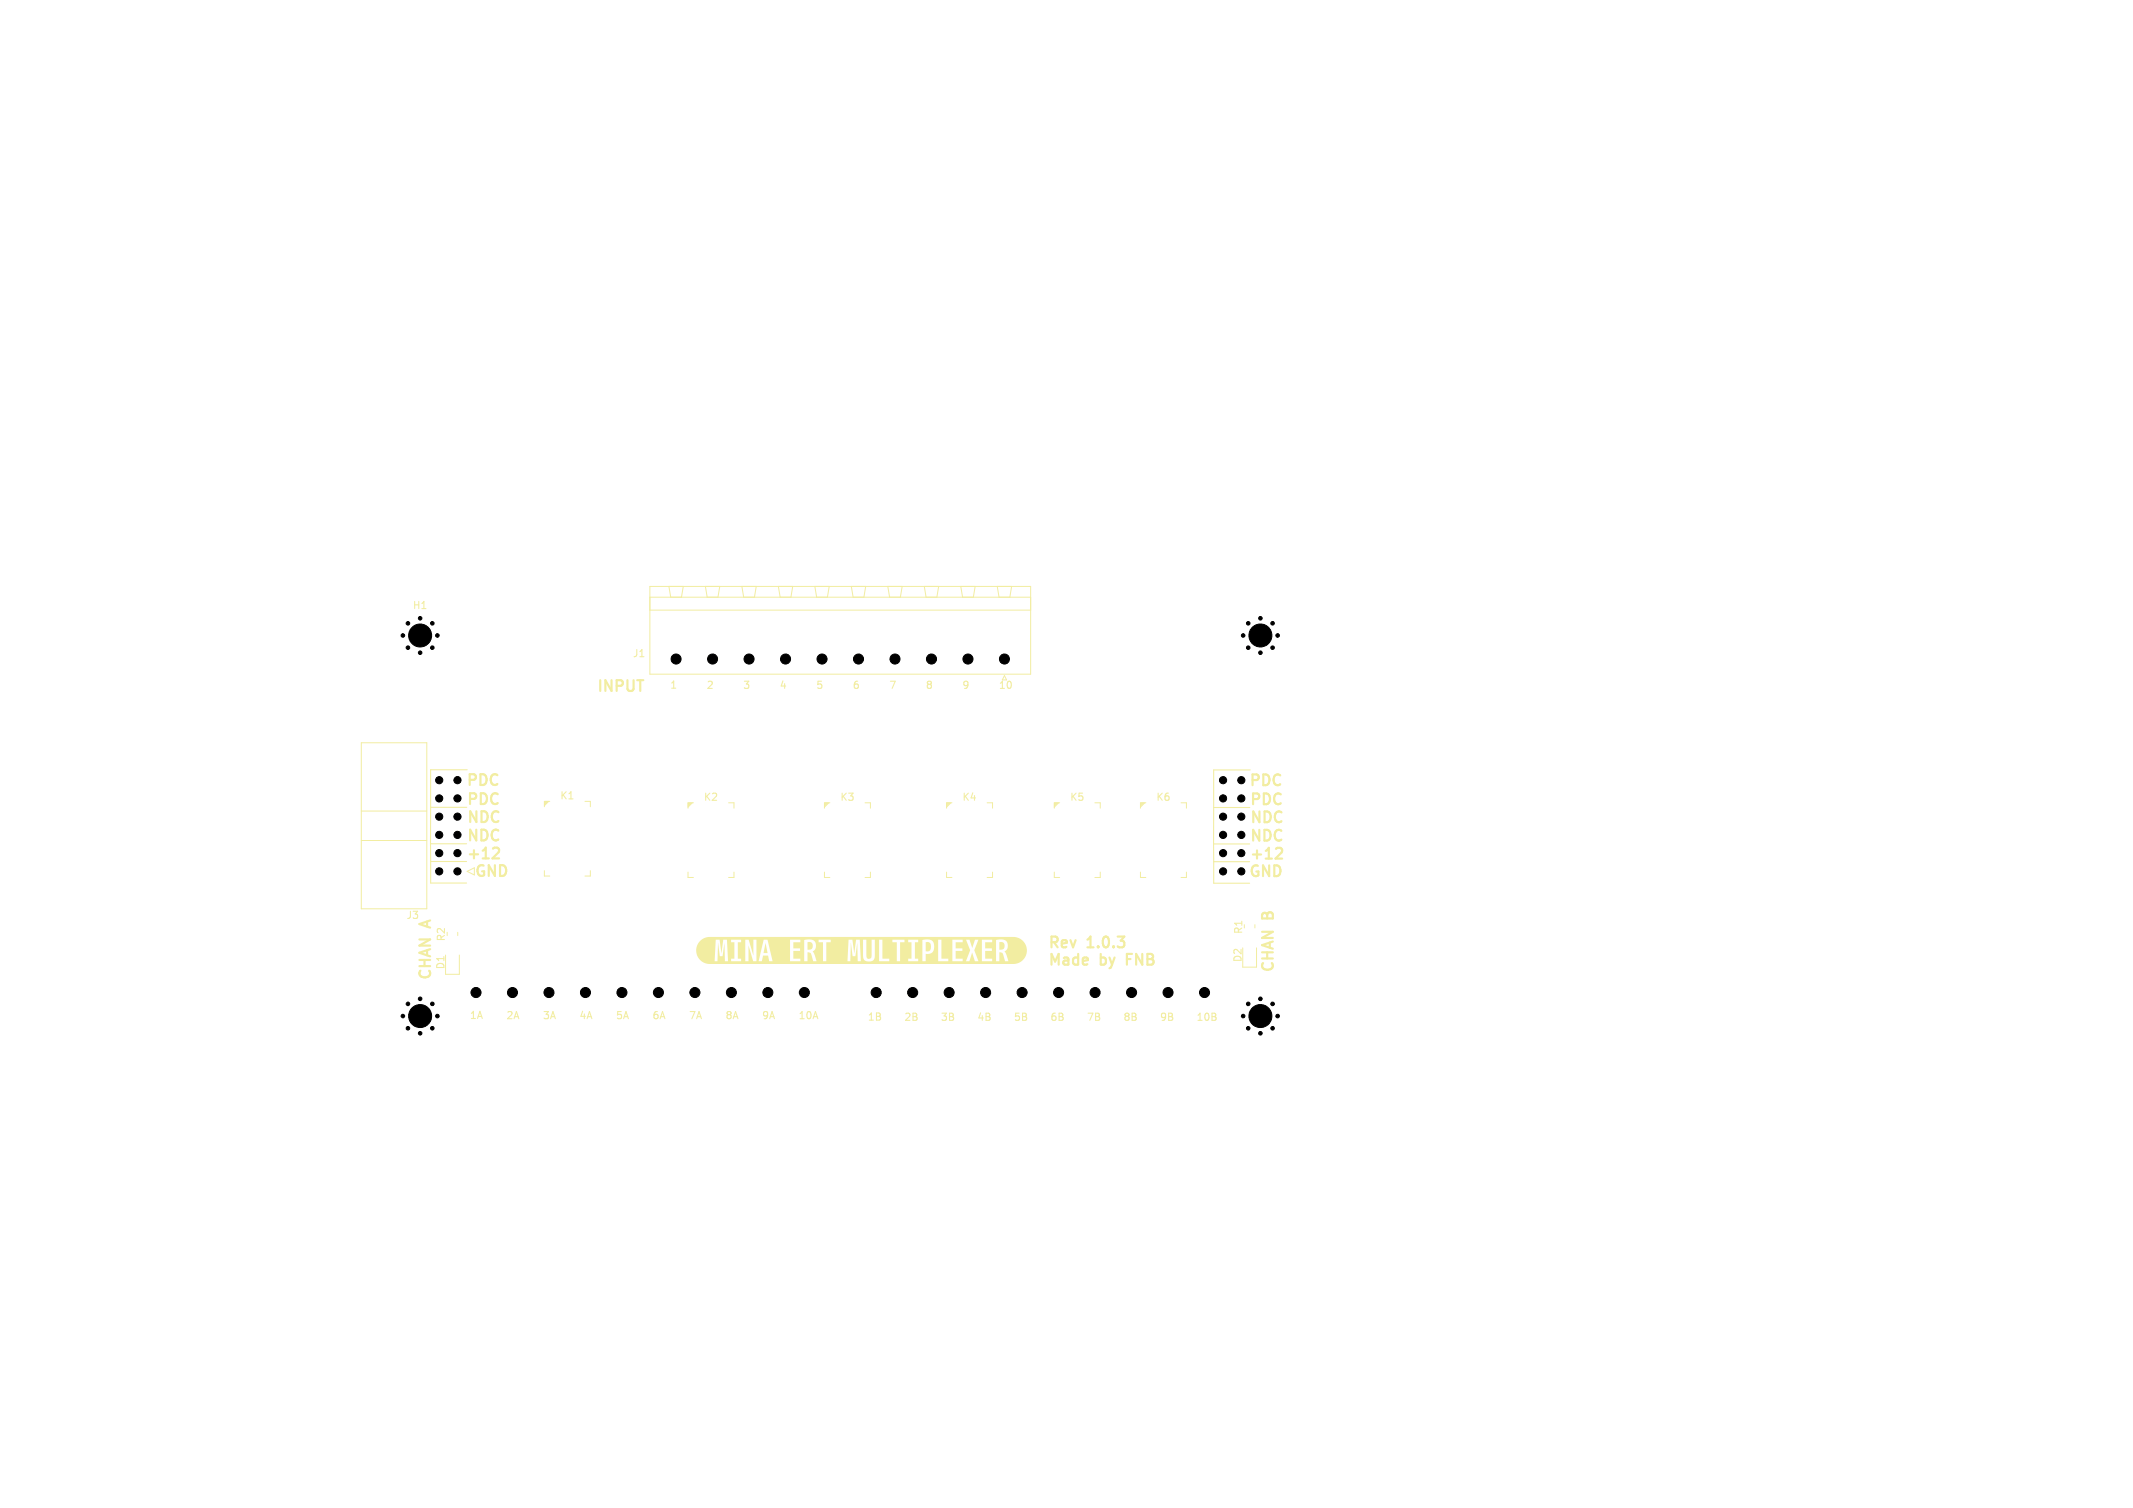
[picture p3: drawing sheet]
<svg xmlns="http://www.w3.org/2000/svg" width="297mm" height="210mm" viewBox="0 0 297 210" stroke-linecap="round" stroke-linejoin="round" font-family="sans-serif">
<defs><g id="words">
<g font-size="2.1" fill="#f2eda1">
<text x="83" y="96.4">INPUT</text>
<text x="64.8" y="109.5">PDC</text>
<text x="64.9" y="112.2">PDC</text>
<text x="173.9" y="109.5">PDC</text>
<text x="173.9" y="112.2">PDC</text>
<text x="64.9" y="119.7">+12</text>
<text x="64.9" y="117.2">NDC</text>
<text x="64.9" y="114.7">NDC</text>
<text x="173.9" y="119.8">+12</text>
<text x="173.9" y="117.3">NDC</text>
<text x="174" y="114.7">NDC</text>
<text x="66" y="122.2">GND</text>
<text x="173.8" y="122.2">GND</text>
<text x="60.1" y="128.9" transform="rotate(-90 60.1 128.9)">A</text>
<text x="177.4" y="127.9" transform="rotate(-90 177.4 127.9)">B</text>
<text x="60.1" y="136.6" transform="rotate(-90 60.1 136.6)">CHAN</text>
<text x="145.9" y="132.1">Rev</text>
<text x="145.9" y="134.5">Made</text>
<text x="151.5" y="132.1">1.0.3</text>
<text x="153.3" y="134.5">by</text>
<text x="157.6" y="134.5">FNB</text>
<text x="177.4" y="135.5" transform="rotate(-90 177.4 135.5)">CHAN</text>
</g>
<g font-size="1.4" fill="#f2eda1">
<text x="57.4" y="85">H1</text>
<text x="88" y="91.7">J1</text>
<text x="93.2" y="96">1</text>
<text x="98.3" y="96">2</text>
<text x="103.4" y="96">3</text>
<text x="108.5" y="96">4</text>
<text x="113.6" y="96">5</text>
<text x="118.7" y="96">6</text>
<text x="123.7" y="96">7</text>
<text x="128.8" y="96">8</text>
<text x="133.9" y="96">9</text>
<text x="139" y="96">10</text>
<text x="77.9" y="111.5">K1</text>
<text x="97.9" y="111.7">K2</text>
<text x="116.9" y="111.7">K3</text>
<text x="133.9" y="111.7">K4</text>
<text x="148.9" y="111.7">K5</text>
<text x="160.9" y="111.7">K6</text>
<text x="56.5" y="128.2">J3</text>
<text x="62.2" y="131.2" transform="rotate(-90 62.2 131.2)">R2</text>
<text x="173.2" y="130.2" transform="rotate(-90 173.2 130.2)">R1</text>
<text x="62.1" y="135.1" transform="rotate(-90 62.1 135.1)">D1</text>
<text x="173.1" y="134.1" transform="rotate(-90 173.1 134.1)">D2</text>
<text x="65.3" y="142">1A</text>
<text x="70.4" y="142">2A</text>
<text x="75.5" y="142">3A</text>
<text x="80.6" y="142">4A</text>
<text x="85.7" y="142">5A</text>
<text x="90.8" y="142">6A</text>
<text x="95.9" y="142">7A</text>
<text x="100.9" y="142">8A</text>
<text x="106" y="142">9A</text>
<text x="111.1" y="142">10A</text>
<text x="120.8" y="142.2">1B</text>
<text x="125.8" y="142.2">2B</text>
<text x="130.9" y="142.2">3B</text>
<text x="136" y="142.2">4B</text>
<text x="141.1" y="142.2">5B</text>
<text x="146.2" y="142.2">6B</text>
<text x="151.3" y="142.2">7B</text>
<text x="156.4" y="142.2">8B</text>
<text x="161.4" y="142.2">9B</text>
<text x="166.5" y="142.2">10B</text>
</g>
</g></defs>
<g fill="none" stroke="#f2eda1" stroke-width=".15">
<path d="M59.9 117.5h5.1M59.9 117.5l.1 2.5M60 112.4h5M60 120v3h5M60 120h5M65.1 107.2h-5.1l-.1 10.3M169 117.5h5M169 117.5v2.5M169 112.5h5M169 112.5v5M174.1 107.2h-5.1v5.3M169 120v3h5"/>
<path d="M169 120h5"/>
</g>
<path d="M68.9 118l.5 .1a.41 .41 0 0 1 0 .6l-.8 .8h.9M177.9 118.1h.5a.41 .41 0 0 1 .1 .6l-.9 .9h.9M156.9 133.6h.5M157.6 132.8h-.7v1.5" fill="none" stroke="#f2eda1" stroke-width=".3"/>
<g fill="none" stroke="#f2eda1" stroke-width=".14">
<path d="M90.5 81.7h53v12.2h-53zM90.5 83.2h53M90.5 85h53M93.1 81.7l.3 1.5M95.1 81.7l-.2 1.5M98.2 81.7l.3 1.5M100.2 81.7l-.2 1.5M103.3 81.7l.2 1.5M105.3 81.7l-.2 1.5M108.4 81.7l.2 1.5M110.4 81.7l-.3 1.5M113.5 81.7l.2 1.5"/>
<path d="M115.5 81.7l-.3 1.5M118.5 81.7l.3 1.5M120.5 81.7l-.2 1.5M123.6 81.7l.3 1.5M125.6 81.7l-.2 1.5M128.7 81.7l.2 1.5M130.7 81.7l-.2 1.5M133.8 81.7l.2 1.5M135.8 81.7l-.3 1.5M138.9 81.7l.2 1.5M139.6 94.7l.3-.6 .3 .6M140.9 81.7l-.3 1.5"/>
<path d="M50.3 103.4h9.1v23.2h-9.1zM50.3 113h9.1M50.3 117.1h9.1M114.9 111.8l-.1 .2M115.1 111.8l-.3 .3M115.2 111.8l-.4 .5M115.4 111.8l-.6 .6M115.5 111.8h-.7v.8M120.5 111.8h.7v.8M132 111.8l-.2 .2M132.1 111.8l-.3 .3M132.2 111.8l-.4 .5"/>
<path d="M132.4 111.8l-.6 .6M132.5 111.8h-.7v.8M137.4 111.8h.8v.8M147 111.8l-.2 .2M147.1 111.8l-.3 .3M147.2 111.8l-.4 .5M147.4 111.8l-.6 .6M147.5 111.8h-.7v.8M152.4 111.8h.8v.8M158.9 111.8l-.1 .2M159.1 111.8l-.3 .3M159.3 111.8l-.5 .5"/>
<path d="M159.4 111.8l-.6 .6M159.5 111.8h-.7v.8M164.4 111.8h.8v.8M62 133v2.7h2v-2.7M63.7 129.8v.5M66 120.9l-1 .5 1 .5M114.8 121.5v.7h.7M121.2 121.5v.7h-.7M131.8 121.5v.7h.7M138.2 121.5v.7h-.8M146.8 121.5v.7h.7M153.2 121.5v.7h-.8"/>
<path d="M158.8 121.5v.7h.7M165.2 121.5v.7h-.8"/>
</g>
<g fill="#f2eda1">
<path d="M106.6 131.3l.3 1.4h-.6z"/>
<path d="M112.4 131.2a.55 .55 0 0 1 .8 .5 .55 .55 0 0 1-.8 .6z"/>
<path d="M128.9 131.2a.53 .53 0 0 1 .6 .1 .53 .53 0 0 1 .1 .5v.3a.5 .5 0 0 1-.7 .4z"/>
<path d="M139.2 131.2a.55 .55 0 0 1 .7 .5 .55 .55 0 0 1-.7 .6z"/>
<path d="M97.5 131a1.88 1.88 0 0 1 1.3-.5h42.3a1.88 1.88 0 0 1 1.9 1.9 1.88 1.88 0 0 1-1.9 1.8h-42.3h-.5l-.6-.3h2.2l.1-2.6 .2 1.9h.4l.3-1.9v2.6h.5l-.2-2.7h1.1v2.3h-.5v.4h2.4v-2.2l.7 2.2h1.2l.1-.8h.7l.2 .8h4.3v-.4h-.9v-1.1h.9v-.3h-.9v-.9h.9v-.3h.6v3h.4v-1.3l.4 .1 .1 .1 .3 1.1h.5a2.39 2.39 0 0 0-.5-1.4 .92 .92 0 0 0 .3-1.3h1.1v2.7h3.8l.1-2.6 .2 1.9h.4l.3-1.9v2.6h.5l-.1-.8h.4a.79 .79 0 0 0 1.1 .8h2.5v-.4h-.9v-2.3h2v2.7h.4v-2.7h1.6v2.3h-.4v.4h1.4v-.4h-.5v-2.3h.5v-.3h.5v3h6.6l.4-1.2 .3 1.2h2.5v-.4h-1v-1.1h.9v-.3h-.9v-.9h1v-.3h.5v3h.5v-1.3l.4 .1v.1l.3 1.1h.5a2.39 2.39 0 0 0-.5-1.4 .91 .91 0 0 0 .4-1.2 .91 .91 0 0 0-1.1-.5l-2.5 .1v3h-.5l-.5-1.6 .5-1.4h-.4l-.4 1.1-.4-1.1h-.5l.6 1.4-.6 1.6h-.5v-.4h-.9v-1.1h.9v-.3h-.9v-.9h.9v-.3h-1.4v3h-.6v-.4h-.9v-2.6h-.5v3h-1.7v-1.1a.97 .97 0 0 0 1-.3 .97 .97 0 0 0 .2-1 1.13 1.13 0 0 0-1.7-.6h-1.9v.3h-.6v-.3h-1.6v.3h-1.4v-.3h-.5v3h-1.1a.63 .63 0 0 0 .5-.8v-2.2h-.4l-.1 2.4v.1l-.3 .1-.3-.1v-.1l-.1-2.4h-.4v2.2h-.4l-.1-2.2h-.5l-.2 1.9-.3-1.9h-.5l-.2 3h-2.9v-2.7h.6v-.3h-1.7v.3h-.5a1.29 1.29 0 0 0-1.5-.3h-2v3h-2.4l-.7-3h-.6l-.7 3h-.3v-3h-.4v2.1l-.7-2.1h-.4v3h-.6v-.4h-.5v-2.3h.5v-.3h-1.4v.3h-.6v-.3h-.5l-.2 1.9-.3-1.9h-.5l-.2 3h-1.8a1.88 1.88 0 0 1-.2-2.9z"/>
</g>
<g fill="none" stroke="#f2eda1" stroke-width=".14">
<path d="M75.9 111.6l-.1 .2M76.1 111.6l-.3 .3M76.2 111.6l-.4 .5M76.4 111.6l-.6 .6M76.5 111.6h-.7v.8M81.5 111.6h.7v.8M95.9 111.8l-.1 .2M96.1 111.8l-.3 .3M96.2 111.8l-.4 .5M96.4 111.8l-.6 .6M96.6 111.8h-.8v.8M101.4 111.8h.8v.8"/>
<path d="M75.8 121.3v.7h.7M82.2 121.3v.7h-.7M95.8 121.5v.7h.8M102.2 121.5v.7h-.8M173 132v2.7h2v-2.7M174.7 128.8v.4"/>
</g>
<g fill="#000" stroke="#000" stroke-width=".14">
<circle cx="56.1" cy="88.5" r=".25"/>
<circle cx="56.8" cy="86.8" r=".25"/>
<circle cx="56.8" cy="90.2" r=".25"/>
<circle cx="58.5" cy="88.5" r="1.6"/>
<circle cx="58.5" cy="90.9" r=".25"/>
<circle cx="58.5" cy="86.1" r=".25"/>
<circle cx="60.2" cy="86.8" r=".25"/>
<circle cx="60.2" cy="90.2" r=".25"/>
<circle cx="60.9" cy="88.5" r=".25"/>
<circle cx="94.1" cy="91.8" r=".7"/>
<circle cx="99.2" cy="91.8" r=".7"/>
<circle cx="104.3" cy="91.8" r=".7"/>
<circle cx="109.4" cy="91.8" r=".7"/>
<circle cx="114.5" cy="91.8" r=".7"/>
<circle cx="119.5" cy="91.8" r=".7"/>
<circle cx="124.6" cy="91.8" r=".7"/>
<circle cx="129.7" cy="91.8" r=".7"/>
<circle cx="134.8" cy="91.8" r=".7"/>
<circle cx="139.9" cy="91.8" r=".7"/>
<circle cx="173.1" cy="88.5" r=".25"/>
<circle cx="173.8" cy="86.8" r=".25"/>
<circle cx="173.8" cy="90.2" r=".25"/>
<circle cx="175.5" cy="88.5" r="1.6"/>
<circle cx="175.5" cy="90.9" r=".25"/>
<circle cx="175.5" cy="86.1" r=".25"/>
<circle cx="177.2" cy="86.8" r=".25"/>
<circle cx="177.2" cy="90.2" r=".25"/>
<circle cx="177.9" cy="88.5" r=".25"/>
<circle cx="61.2" cy="108.6" r=".5"/>
<circle cx="61.2" cy="118.8" r=".5"/>
<circle cx="61.2" cy="113.7" r=".5"/>
<circle cx="61.2" cy="111.2" r=".5"/>
<circle cx="61.2" cy="116.3" r=".5"/>
<circle cx="63.7" cy="113.7" r=".5"/>
<circle cx="63.7" cy="118.8" r=".5"/>
<circle cx="63.7" cy="108.6" r=".5"/>
<circle cx="63.7" cy="116.3" r=".5"/>
<circle cx="63.7" cy="111.2" r=".5"/>
<circle cx="170.3" cy="118.8" r=".5"/>
<circle cx="170.3" cy="108.6" r=".5"/>
<circle cx="170.3" cy="113.7" r=".5"/>
<circle cx="170.3" cy="116.3" r=".5"/>
<circle cx="170.3" cy="111.2" r=".5"/>
<circle cx="172.8" cy="111.2" r=".5"/>
<circle cx="172.8" cy="113.7" r=".5"/>
<circle cx="172.8" cy="116.3" r=".5"/>
<circle cx="172.8" cy="118.8" r=".5"/>
<circle cx="172.8" cy="108.6" r=".5"/>
<circle cx="56.8" cy="139.8" r=".25"/>
<circle cx="58.5" cy="139.1" r=".25"/>
<circle cx="60.2" cy="139.8" r=".25"/>
<circle cx="61.2" cy="121.3" r=".5"/>
<circle cx="63.7" cy="121.3" r=".5"/>
<circle cx="66.3" cy="138.2" r=".7"/>
<circle cx="71.4" cy="138.2" r=".7"/>
<circle cx="76.4" cy="138.2" r=".7"/>
<circle cx="81.5" cy="138.2" r=".7"/>
<circle cx="86.6" cy="138.2" r=".7"/>
<circle cx="91.7" cy="138.2" r=".7"/>
<circle cx="96.8" cy="138.2" r=".7"/>
<circle cx="101.8" cy="138.2" r=".7"/>
<circle cx="106.9" cy="138.2" r=".7"/>
<circle cx="112" cy="138.2" r=".7"/>
<circle cx="122" cy="138.2" r=".7"/>
<circle cx="127.1" cy="138.2" r=".7"/>
<circle cx="132.2" cy="138.2" r=".7"/>
<circle cx="137.2" cy="138.2" r=".7"/>
<circle cx="142.3" cy="138.2" r=".7"/>
<circle cx="147.4" cy="138.2" r=".7"/>
<circle cx="152.5" cy="138.2" r=".7"/>
<circle cx="157.6" cy="138.2" r=".7"/>
<circle cx="162.6" cy="138.2" r=".7"/>
<circle cx="167.7" cy="138.2" r=".7"/>
<circle cx="170.3" cy="121.3" r=".5"/>
<circle cx="172.8" cy="121.3" r=".5"/>
<circle cx="173.8" cy="139.8" r=".25"/>
<circle cx="175.5" cy="139.1" r=".25"/>
<circle cx="177.2" cy="139.8" r=".25"/>
<circle cx="56.1" cy="141.5" r=".25"/>
<circle cx="56.8" cy="143.2" r=".25"/>
<circle cx="58.5" cy="141.5" r="1.6"/>
<circle cx="58.5" cy="143.9" r=".25"/>
<circle cx="60.2" cy="143.2" r=".25"/>
<circle cx="60.9" cy="141.5" r=".25"/>
<circle cx="173.1" cy="141.5" r=".25"/>
<circle cx="173.8" cy="143.2" r=".25"/>
<circle cx="175.5" cy="141.5" r="1.6"/>
<circle cx="175.5" cy="143.9" r=".25"/>
<circle cx="177.2" cy="143.2" r=".25"/>
<circle cx="177.9" cy="141.5" r=".25"/>
</g>
<use href="#words"/>
</svg>
